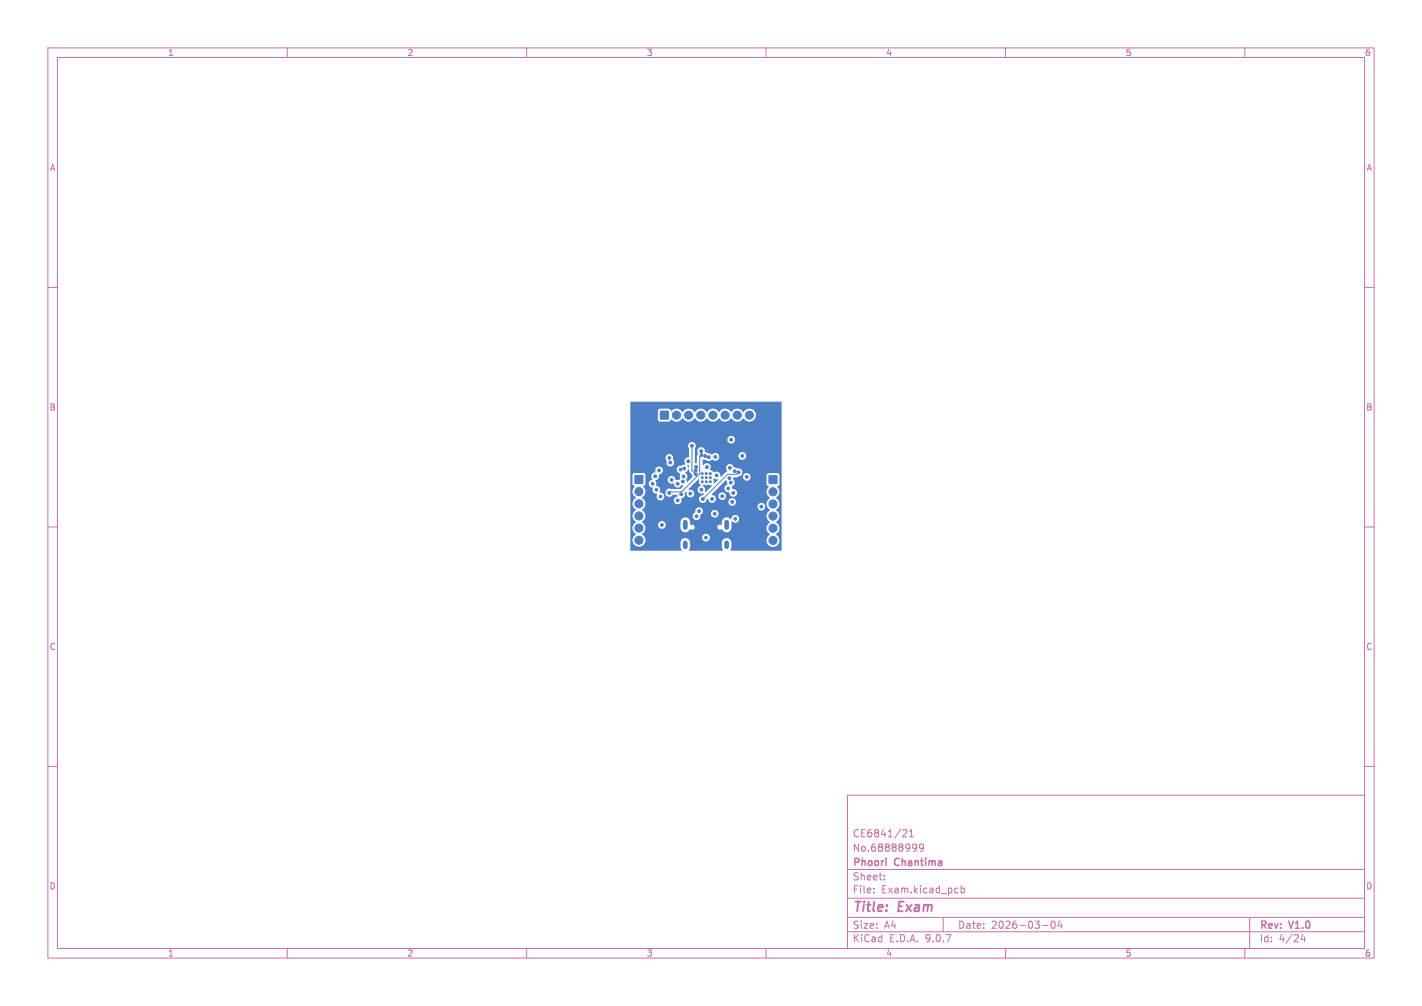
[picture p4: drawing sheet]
<svg xmlns="http://www.w3.org/2000/svg" width="297mm" height="210mm" viewBox="0 0 297 210" stroke-linecap="round" stroke-linejoin="round" font-family="sans-serif">
<defs><g id="words">
<g font-size="2.8" fill="#c872ab">
<text x="178" y="190.9">Title:</text>
<text x="187.7" y="190.9">Exam</text>
</g>
<g font-size="2.1" fill="#c872ab">
<text x="178" y="178">No.68888999</text>
<text x="178" y="175">CE6841/21</text>
<text x="178" y="184">Sheet:</text>
<text x="178" y="181.2">Phoori</text>
<text x="187" y="181.2">Chantima</text>
<text x="178" y="186.7">File:</text>
<text x="184.1" y="186.7">Exam.kicad_pcb</text>
<text x="178" y="196.9">KiCad</text>
<text x="178" y="194.1">Size:</text>
<text x="184.7" y="194.1">A4</text>
<text x="185.7" y="196.9">E.D.A.</text>
<text x="193.3" y="196.9">9.0.7</text>
<text x="200" y="194.1">Date:</text>
<text x="207" y="194.1">2026-03-04</text>
<text x="263" y="194.3">Rev:</text>
<text x="263" y="196.9">Id:</text>
<text x="267.1" y="196.9">4/24</text>
<text x="269.4" y="194.3">V1.0</text>
</g>
<g font-size="1.8" fill="#c872ab">
<text x="35" y="11.9">1</text>
<text x="85" y="11.9">2</text>
<text x="135" y="11.9">3</text>
<text x="185" y="11.9">4</text>
<text x="235" y="11.9">5</text>
<text x="285" y="11.9">6</text>
<text x="10.3" y="35.9">A</text>
<text x="285.4" y="35.9">A</text>
<text x="10.3" y="85.9">B</text>
<text x="285.3" y="85.9">B</text>
<text x="10.3" y="135.9">C</text>
<text x="285.3" y="135.9">C</text>
<text x="10.3" y="185.9">D</text>
<text x="285.3" y="185.9">D</text>
<text x="35" y="199.9">1</text>
<text x="85" y="199.9">2</text>
<text x="135" y="199.9">3</text>
<text x="185" y="199.9">4</text>
<text x="235" y="199.9">5</text>
<text x="285" y="199.9">6</text>
</g>
</g></defs>
<g fill="none" stroke="#c872ab" stroke-width=".21">
<path d="M10 10h277v190h-277zM12 12h273v186h-273zM60 10v2M110 10v2M160 10v2M210 10v2M260 10v2M10 60h2M285 60h2M10 110h2M285 110h2M10 160h2"/>
<path d="M177 166h108v32h-108zM188.7 173.2l.5 .1 .2 .3-.9 1.1h.9M190 174.7h.8M190 173.6l.4-.4v1.5M191.2 176.2l.2 .1a1.22 1.22 0 0 1-.2 1.3M191.5 176.8l-.3 .3M192.9 176.8l-.3 .3h-.4l-.2-.3 .2-.5 .4-.1 .2 .1a.99 .99 0 0 1-.3 1.4h-.3M285 160h2M60 198v2M110 198v2M160 198v2M177 194.5h108"/>
<path d="M177 191.5h108M177 187.5h108M177 181.5h108M182.5 186.3v.1M182.5 185.5v.1M184.7 183.6v.1M184.7 182.8v.1M197 191.5v3M200 185.4l.1 .1M200.1 186.3l-.1 .1M200.7 184.9v1.5M200.7 185.5l.5-.1 .3 .3-.2 .6h-.6"/>
<path d="M210 198v2M217.7 193.2h1.2M219.7 192.4l.2-.1a.8 .8 0 0 1 .5 .7 .8 .8 0 0 1-.5 .8 1 1 0 0 1-.2-1.4zM221.3 192.2l-.3 1.1h.9M221.7 192.8v1M260 198v2M261 191.5v6.5M272.1 195l-.4 1.1h1M272.5 195.6v1"/>
</g>
<path d="M143.1 109v1.1M143.1 113.3v.8M151.8 109v1.1M151.8 113.3v.8" fill="none" stroke="#4d7fc4" stroke-width="1"/>
<g fill="#4d7fc4" stroke="#4d7fc4" stroke-width=".21">
<path d="M132.6 99.2h1.7v1.7h-1.7z"/>
<path d="M137.9 85.8h1.7v1.7h-1.7z"/>
<path d="M160.6 99.3h1.7v1.7h-1.7z"/>
<circle cx="133.5" cy="102.6" r=".85"/>
<circle cx="133.5" cy="105.2" r=".85"/>
<circle cx="133.5" cy="107.7" r=".85"/>
<circle cx="133.5" cy="110.2" r=".85"/>
<circle cx="133.5" cy="112.8" r=".85"/>
<circle cx="146.7" cy="98.9" r=".21"/>
<circle cx="146.7" cy="99.7" r=".21"/>
<circle cx="146.7" cy="100.6" r=".21"/>
<circle cx="147.5" cy="98.9" r=".21"/>
<circle cx="147.5" cy="99.7" r=".21"/>
<circle cx="147.5" cy="100.6" r=".21"/>
<circle cx="148.4" cy="98.9" r=".21"/>
<circle cx="148.4" cy="99.7" r=".21"/>
<circle cx="148.4" cy="100.6" r=".21"/>
<circle cx="141.3" cy="86.7" r=".85"/>
<circle cx="143.8" cy="86.7" r=".85"/>
<circle cx="146.4" cy="86.7" r=".85"/>
<circle cx="148.9" cy="86.7" r=".85"/>
<circle cx="151.5" cy="86.7" r=".85"/>
<circle cx="154" cy="86.7" r=".85"/>
<circle cx="156.5" cy="86.7" r=".85"/>
<circle cx="161.5" cy="102.7" r=".85"/>
<circle cx="161.5" cy="105.2" r=".85"/>
<circle cx="161.5" cy="107.7" r=".85"/>
<circle cx="161.5" cy="110.3" r=".85"/>
<circle cx="161.5" cy="112.8" r=".85"/>
<circle cx="138" cy="103.7" r=".3"/>
<circle cx="146.5" cy="94.2" r=".3"/>
<circle cx="136.3" cy="101" r=".3"/>
<circle cx="148.7" cy="104.2" r=".3"/>
<circle cx="142.8" cy="99.5" r=".3"/>
<circle cx="148" cy="95.4" r=".3"/>
<circle cx="144.2" cy="103" r=".3"/>
<circle cx="145.4" cy="97.5" r=".3"/>
<circle cx="149.4" cy="95.4" r=".3"/>
<circle cx="153.6" cy="108.3" r=".3"/>
<circle cx="152.9" cy="104.8" r=".3"/>
<circle cx="153.2" cy="102.9" r=".3"/>
<circle cx="152.4" cy="97.7" r=".3"/>
<circle cx="155" cy="95.2" r=".3"/>
<circle cx="152.4" cy="99.8" r=".3"/>
<circle cx="152.6" cy="100.7" r=".3"/>
<circle cx="149.7" cy="99.2" r=".3"/>
<circle cx="159" cy="105.8" r=".3"/>
<circle cx="152.1" cy="102" r=".3"/>
<circle cx="140.3" cy="100.2" r=".3"/>
<circle cx="142.9" cy="97.8" r=".3"/>
<circle cx="142.6" cy="100.5" r=".3"/>
<circle cx="142.1" cy="98" r=".3"/>
<circle cx="136.8" cy="99.4" r=".3"/>
<circle cx="145.3" cy="98.2" r=".3"/>
<circle cx="142.3" cy="103.2" r=".3"/>
<circle cx="146" cy="106.7" r=".3"/>
<circle cx="141.5" cy="104.5" r=".3"/>
<circle cx="141.5" cy="101" r=".3"/>
<circle cx="145.5" cy="107.8" r=".3"/>
<circle cx="149.3" cy="107.3" r=".3"/>
<circle cx="137.1" cy="102.3" r=".3"/>
<circle cx="139.8" cy="95.6" r=".3"/>
<circle cx="152.7" cy="91.8" r=".3"/>
<circle cx="143.7" cy="96.3" r=".3"/>
<circle cx="139.8" cy="102.9" r=".3"/>
<circle cx="146.5" cy="95" r=".3"/>
<circle cx="145.3" cy="99" r=".3"/>
<circle cx="144.5" cy="93.1" r=".3"/>
<circle cx="147.5" cy="112.2" r=".3"/>
<circle cx="154.3" cy="98.6" r=".3"/>
<circle cx="146.8" cy="104.2" r=".3"/>
<circle cx="156" cy="99.5" r=".3"/>
<circle cx="147.3" cy="95.2" r=".3"/>
<circle cx="146.5" cy="102.2" r=".3"/>
<circle cx="150.8" cy="103.6" r=".3"/>
<circle cx="147.6" cy="97.5" r=".3"/>
<circle cx="138.2" cy="109.6" r=".3"/>
<circle cx="153.5" cy="98.4" r=".3"/>
<circle cx="140" cy="96.6" r=".3"/>
<circle cx="137.7" cy="98.2" r=".3"/>
</g>
<path d="M144.5 93.1v5.1l.8 .8M146.5 95.2v-.2l-.3 .4v3.5l-3.8 3.8h-2.4l-.2 .2v-.3M154.3 98.6l-.5 .4h-1.8l-5.2 5.2" fill="none" stroke="#4d7fc4" stroke-width=".21"/>
<g fill="#4d7fc4">
<path d="M131.7 83.9h31.5v31l-10.5 .1-.2-.2 .3-.6-.1-1.2a1.01 1.01 0 0 0-1-.7 1.01 1.01 0 0 0-.9 .9l.1 1.8h-6.9l-.1-.2 .2-.6v-1.2a1.01 1.01 0 0 0-1.1-.7 1.01 1.01 0 0 0-.9 .9v1l.3 .6-.2 .2-10.5-.1v-15.7h.4v1.8l.5 .5a1.49 1.49 0 0 0 .2 2.4 1.48 1.48 0 0 0 0 2.5 1.48 1.48 0 0 0 0 2.6 1.48 1.48 0 0 0 0 2.5 1.37 1.37 0 0 0-.6 1.8 1.37 1.37 0 0 0 1.8 .7 1.37 1.37 0 0 0 .6-1.8h12.1v.1a.8 .8 0 0 0 1.2 .6 .8 .8 0 0 0 0-1.4 .8 .8 0 0 0-1.2 .7h-12.1l-.5-.6 .1-.2a1.35 1.35 0 0 0 .4-1.9h2.8v.2a.81 .81 0 0 0 1.4 .5h3.3l.1 .2a1.07 1.07 0 0 0 .9 .7 1.07 1.07 0 0 0 1.1-.7v.1a.53 .53 0 0 0 .6 0 .53 .53 0 0 0 .3-.5h4.7v.1a.73 .73 0 0 0 1 .4 1 1 0 0 0 1.1 .6 1 1 0 0 0 .9-.9v-1.3l.1-.1a.81 .81 0 0 0 1.3 0 .81 .81 0 0 0-.4-1.2 .81 .81 0 0 0-1 .8h-.2a1.04 1.04 0 0 0-1.1-.4 1.04 1.04 0 0 0-.7 .9v.6l-.2 .1a.54 .54 0 0 0-.8 .4h-4.7v-.1a.8 .8 0 0 0-1-.4v-.6a1.01 1.01 0 0 0-1-.9 1.01 1.01 0 0 0-1 .9v1.3h-3.3a.8 .8 0 0 0-.2-1.3 .8 .8 0 0 0-1.2 .6h-2.8l-.5-.5 .5-.6 .2-.7h9.9a.84 .84 0 0 0 .9 .9 .84 .84 0 0 0 .7-1.1l.4-.3h1.8a.8 .8 0 0 0 1.1 .8 .8 .8 0 0 0 .2-1.3 .8 .8 0 0 0-1.3 .3v.2h-1.8a.84 .84 0 0 0-.7-1.3 .84 .84 0 0 0-.8 1.1l-.3 .3-.2 .4h-9.9a1.72 1.72 0 0 0-.7-1.3l.6-.7h23.5v.2a.8 .8 0 0 0 1.2 .6 .8 .8 0 0 0 0-1.4 .8 .8 0 0 0-1.2 .6h-23.5a1.94 1.94 0 0 0-.6-1.9 1.45 1.45 0 0 0 .2-2.3l.4-.2 .1-.4h.7v.2a1 1 0 0 0 .8 .8 .92 .92 0 0 0 1 1.2 .82 .82 0 0 0 .2 1.3 .82 .82 0 0 0 1.2-.6 .82 .82 0 0 0-.9-1h1.2v.2a.85 .85 0 0 0 .7 .7 .85 .85 0 0 0 .9-.4h.8l.1 .3a.85 .85 0 0 0-.8 1 .85 .85 0 0 0 1.1 .6 .85 .85 0 0 0 .5-1.2h.1a.8 .8 0 0 0 .6-1l.2-.3h.2a.84 .84 0 0 0 .7 1.1 .84 .84 0 0 0 .9-1 .84 .84 0 0 0-1.2-.6l2-2.1h.2a1.09 1.09 0 0 0 .4 1.3 .86 .86 0 0 0-.6 1.1 .86 .86 0 0 0 1.2 .5l-.2 .4a.82 .82 0 0 0-.8 .8 .82 .82 0 0 0 .8 .8 .82 .82 0 0 0 .8-.8l.2-.1 .1 .1a.8 .8 0 0 0 .6 .7 .8 .8 0 0 0 .8-.2h2.8v.2a.8 .8 0 0 0 1.3 .6 .8 .8 0 0 0 0-1.4 .8 .8 0 0 0-1.3 .6h-2.8l.2-.6-.3-.6h.8v.2a.8 .8 0 0 0 1.3 .6 .8 .8 0 0 0 0-1.4 .8 .8 0 0 0-1.3 .6h-.8l-.5-.3 2.9-2.9 .3 .2v.6a.87 .87 0 0 0-.6 1.1 .87 .87 0 0 0 1 .6 .83 .83 0 0 0 .9 .9 .83 .83 0 0 0 .8-1 .83 .83 0 0 0-1.1-.6v-.3a.38 .38 0 0 1 .4-.5l.1-.6-.3-.6 .1-.5 1.1-.1h.9v.1a.8 .8 0 0 0 1 .7 .8 .8 0 0 0 .5-1.1h3.4v1.9l.4 .4a1.57 1.57 0 0 0 .3 2.4 1.48 1.48 0 0 0 0 2.6 1.48 1.48 0 0 0 0 2.5 1.48 1.48 0 0 0 0 2.6 1.39 1.39 0 0 0-.4 2.1 1.39 1.39 0 0 0 2.1 0 1.39 1.39 0 0 0-.4-2.2 1.48 1.48 0 0 0 0-2.5 1.48 1.48 0 0 0 0-2.5 1.48 1.48 0 0 0 0-2.6 1.52 1.52 0 0 0 .2-2.4l.5-.5v-1.8l-.3-.4h-2l-.4 .4h-3.4a.8 .8 0 0 0-.9-.4 .8 .8 0 0 0-.6 .7l-.9-.1a.85 .85 0 0 0 .8-1 .85 .85 0 0 0-1.1-.6l-.7-.2a.86 .86 0 0 0-1.3-.6 .86 .86 0 0 0-.1 1.4l-1.4 1.1a.95 .95 0 0 0-.4-.9 .95 .95 0 0 0-1.1 0l-.7-.6a.84 .84 0 0 0-.2-1.2 .84 .84 0 0 0-1.2 .3l-.1-1.1h.6a.93 .93 0 0 0 1.4-.1 .81 .81 0 0 0 1 .2 .81 .81 0 0 0 .4-1h4v.2a.8 .8 0 0 0 1.3 .6 .8 .8 0 0 0 0-1.4 .8 .8 0 0 0-1.3 .6l-4.1-.1a.9 .9 0 0 0-1.4-.1l-1.4-.6a.81 .81 0 0 0-.9-.9 .81 .81 0 0 0-.7 1l.1 .2-.3 .7v1.3l-.3 .1-.1-3.1a.82 .82 0 0 0 0-1.1 .82 .82 0 0 0-1.2 0 .82 .82 0 0 0 0 1.1v1.8a.92 .92 0 0 0-.9 .5 .92 .92 0 0 0 .1 1l-.7 .3a.88 .88 0 0 0-1 .7 .88 .88 0 0 0 .7 1l-.1 .5v.6a.77 .77 0 0 1-.9 .1 .83 .83 0 0 0-1.1-.7 .83 .83 0 0 0-.5 1.2 .83 .83 0 0 0 1.2 .3 .89 .89 0 0 0 .7 .9 .89 .89 0 0 0 1-.5l.3 .2-.6 .6h-1.9a.85 .85 0 0 0-1.2 .7h-1.2a.97 .97 0 0 0-.6-1.3l-.3-1.2a.98 .98 0 0 0 .7-1.3 .84 .84 0 0 0 .8-.9 .84 .84 0 0 0-1.1-.7 .84 .84 0 0 0-.4 1.2 .89 .89 0 0 0-.8 .6 .89 .89 0 0 0 .2 .9l-.6 .4-.2 .4h-.7v-1.8l-.3-.3-2-.1-.4 .5h-.4v-3.7h7.3l.3 .7a.83 .83 0 0 0 .3 1.1 .83 .83 0 0 0 1.1-.3 .83 .83 0 0 0-.1-1.1 .8 .8 0 0 0-.6-1.1 .8 .8 0 0 0-1 .7h-7.3v-3.8h20.2v.2a.8 .8 0 0 0 1.2 .6 .8 .8 0 0 0 0-1.4 .8 .8 0 0 0-1.2 .6h-20.2v-5.9h5.7v1.8l.3 .4h2l.4-.4a1.57 1.57 0 0 0 2.5-.3 1.48 1.48 0 0 0 2.5 0 1.48 1.48 0 0 0 2.5 0 1.48 1.48 0 0 0 2.6 0 1.48 1.48 0 0 0 2.5 0 1.48 1.48 0 0 0 2.6 0 1.39 1.39 0 0 0 2.1 .4 1.39 1.39 0 0 0 0-2.1 1.39 1.39 0 0 0-2.1 .4 1.48 1.48 0 0 0-2.6 0 1.48 1.48 0 0 0-2.5 0 1.48 1.48 0 0 0-2.6 0 1.48 1.48 0 0 0-2.5 0 1.48 1.48 0 0 0-2.5 0 1.52 1.52 0 0 0-2.4-.2l-.6-.5h-1.8l-.4 .5h-5.7z"/>
<path d="M143.6 97.1l.3 .1-.1 .4h-.1z"/>
<path d="M143.7 98h.2l.1 .4 .5 .6 .1 .5-1 1.1a.78 .78 0 0 1 0-1.1l-.1-.4-.4-.5z"/>
<path d="M149.1 99.9l.8 .2-.7 .8-.1-.1-.1-.6z"/>
<path d="M146.8 101.3l.3-.1 .3 .1 .5-.1 .8 .2-1.3 1.3-.2-.1 .1-.6z"/>
</g>
<use href="#words"/>
</svg>
